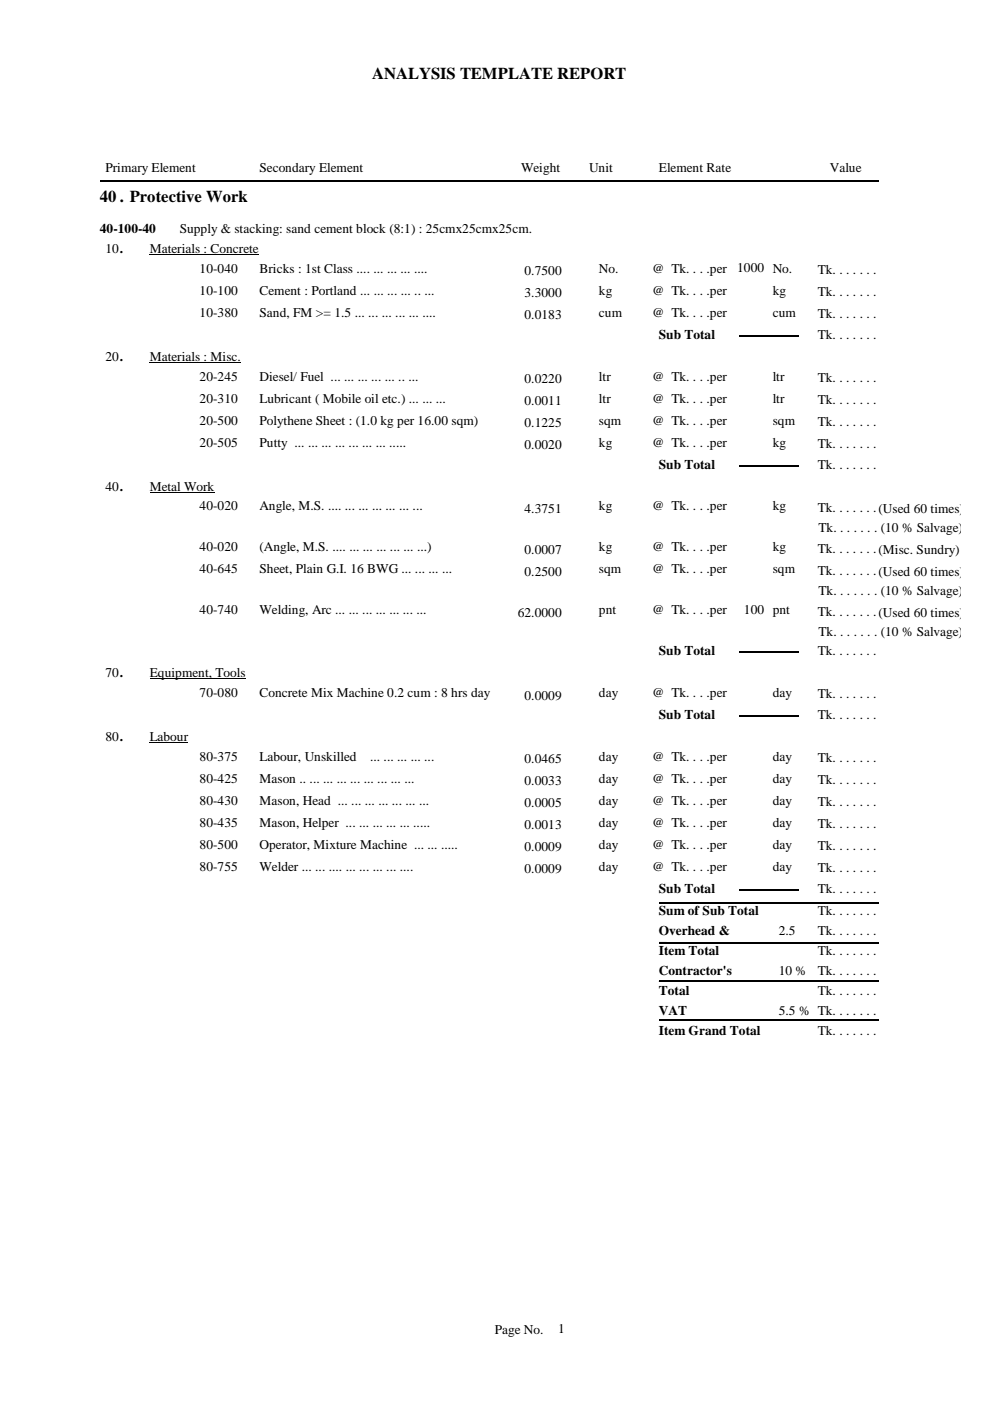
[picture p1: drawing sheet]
<svg xmlns="http://www.w3.org/2000/svg" width="210mm" height="297mm" viewBox="0 0 210 297" stroke-linecap="round" stroke-linejoin="round" font-family="sans-serif">
<defs><g id="words">
<g font-size="3.5">
<text x="78.9" y="16.7">ANALYSIS TEMPLATE REPORT</text>
<text x="21.2" y="42.8">40 . Protective Work</text>
</g>
<g font-size="2.8">
<text x="22.4" y="36.6">Primary Element</text>
<text x="55" y="36.6">Secondary Element</text>
<text x="110.5" y="36.6">Weight</text>
<text x="124.9" y="36.6">Unit</text>
<text x="139.7" y="36.6">Element Rate</text>
<text x="175.9" y="36.6">Value</text>
<text x="21.2" y="49.5">40-100-40</text>
<text x="22.4" y="53.6">10.</text>
<text x="31.7" y="53.6">Materials : Concrete</text>
<text x="38.1" y="49.5">Supply &amp; stacking: sand cement block (8:1) : 25cmx25cmx25cm.</text>
<text x="42.3" y="57.9">10-040</text>
<text x="55" y="57.9">Bricks : 1st Class .... ... ... ... ....</text>
<text x="111.2" y="58.4">0.7500</text>
<text x="127" y="57.9">No.</text>
<text x="138.3" y="57.9">@ Tk. . . .per</text>
<text x="156.3" y="57.7">1000 No.</text>
<text x="173.4" y="58.1">Tk. . . . . . .</text>
<text x="42.3" y="62.5">10-100</text>
<text x="55" y="62.5">Cement : Portland ... ... ... ... .. ...</text>
<text x="111.2" y="63">3.3000</text>
<text x="127" y="62.5">kg</text>
<text x="138.3" y="62.5">@ Tk. . . .per</text>
<text x="163.8" y="62.5">kg</text>
<text x="173.4" y="62.8">Tk. . . . . . .</text>
<text x="42.3" y="67.2">10-380</text>
<text x="55" y="67.2">Sand, FM &gt;= 1.5 ... ... ... ... ... ....</text>
<text x="111.2" y="67.7">0.0183</text>
<text x="127" y="67.2">cum</text>
<text x="138.3" y="67.2">@ Tk. . . .per</text>
<text x="139.7" y="71.8">Sub Total</text>
<text x="163.8" y="67.2">cum</text>
<text x="173.4" y="67.4">Tk. . . . . . .</text>
<text x="173.4" y="71.8">Tk. . . . . . .</text>
<text x="22.4" y="76.5">20.</text>
<text x="31.7" y="76.5">Materials : Misc.</text>
<text x="42.3" y="80.7">20-245</text>
<text x="55" y="80.7">Diesel/ Fuel ... ... ... ... ... .. ...</text>
<text x="111.2" y="81.2">0.0220</text>
<text x="127" y="80.7">ltr</text>
<text x="138.3" y="80.7">@ Tk. . . .per</text>
<text x="163.8" y="80.7">ltr</text>
<text x="173.4" y="81">Tk. . . . . . .</text>
<text x="42.3" y="85.4">20-310</text>
<text x="55" y="85.4">Lubricant ( Mobile oil etc.) ... ... ...</text>
<text x="111.2" y="85.9">0.0011</text>
<text x="127" y="85.4">ltr</text>
<text x="138.3" y="85.4">@ Tk. . . .per</text>
<text x="163.8" y="85.4">ltr</text>
<text x="173.4" y="85.6">Tk. . . . . . .</text>
<text x="42.3" y="90">20-500</text>
<text x="42.3" y="94.7">20-505</text>
<text x="55" y="90">Polythene Sheet : (1.0 kg per 16.00 sqm)</text>
<text x="55" y="94.7">Putty ... ... ... ... ... ... ... .....</text>
<text x="111.2" y="90.5">0.1225</text>
<text x="111.2" y="95.2">0.0020</text>
<text x="127" y="90">sqm</text>
<text x="127" y="94.7">kg</text>
<text x="138.3" y="90">@ Tk. . . .per</text>
<text x="138.3" y="94.7">@ Tk. . . .per</text>
<text x="163.8" y="90">sqm</text>
<text x="163.8" y="94.7">kg</text>
<text x="173.4" y="90.3">Tk. . . . . . .</text>
<text x="173.4" y="94.9">Tk. . . . . . .</text>
<text x="139.7" y="99.3">Sub Total</text>
<text x="173.4" y="99.3">Tk. . . . . . .</text>
<text x="22.4" y="104">40.</text>
<text x="31.7" y="104">Metal Work</text>
<text x="42.3" y="108.2">40-020</text>
<text x="55" y="108.2">Angle, M.S. .... ... ... ... ... ... ...</text>
<text x="111.2" y="108.7">4.3751</text>
<text x="127" y="108.2">kg</text>
<text x="138.3" y="108.2">@ Tk. . . .per</text>
<text x="163.8" y="108.2">kg</text>
<text x="173.4" y="108.5">Tk. . . . . . .(Used 60 times)</text>
<text x="173.6" y="112.9">Tk. . . . . . . (10 % Salvage)</text>
<text x="42.3" y="116.9">40-020</text>
<text x="55" y="116.9">(Angle, M.S. .... ... ... ... ... ... ...)</text>
<text x="111.2" y="117.4">0.0007</text>
<text x="127" y="116.9">kg</text>
<text x="138.3" y="116.9">@ Tk. . . .per</text>
<text x="163.8" y="116.9">kg</text>
<text x="173.4" y="117.2">Tk. . . . . . .(Misc. Sundry)</text>
<text x="42.3" y="121.6">40-645</text>
<text x="55" y="121.6">Sheet, Plain G.I. 16 BWG ... ... ... ...</text>
<text x="111.2" y="122.1">0.2500</text>
<text x="127" y="121.6">sqm</text>
<text x="138.3" y="121.6">@ Tk. . . .per</text>
<text x="163.8" y="121.6">sqm</text>
<text x="173.4" y="121.8">Tk. . . . . . .(Used 60 times)</text>
<text x="42.3" y="130.2">40-740</text>
<text x="55" y="130.2">Welding, Arc ... ... ... ... ... ... ...</text>
<text x="109.8" y="130.8">62.0000</text>
<text x="127" y="130.2">pnt</text>
<text x="138.3" y="130.2">@ Tk. . . .per</text>
<text x="157.7" y="130.1">100 pnt</text>
<text x="173.4" y="130.5">Tk. . . . . . .(Used 60 times)</text>
<text x="173.6" y="126.2">Tk. . . . . . . (10 % Salvage)</text>
<text x="173.6" y="134.9">Tk. . . . . . . (10 % Salvage)</text>
<text x="22.4" y="143.6">70.</text>
<text x="31.7" y="143.6">Equipment, Tools</text>
<text x="139.7" y="138.9">Sub Total</text>
<text x="173.4" y="138.9">Tk. . . . . . .</text>
<text x="42.3" y="147.8">70-080</text>
<text x="55" y="147.8">Concrete Mix Machine 0.2 cum : 8 hrs day</text>
<text x="111.2" y="148.3">0.0009</text>
<text x="127" y="147.8">day</text>
<text x="138.3" y="147.8">@ Tk. . . .per</text>
<text x="163.8" y="147.8">day</text>
<text x="173.4" y="148.1">Tk. . . . . . .</text>
<text x="139.7" y="152.5">Sub Total</text>
<text x="173.4" y="152.5">Tk. . . . . . .</text>
<text x="22.4" y="157.1">80.</text>
<text x="31.7" y="157.1">Labour</text>
<text x="42.3" y="161.4">80-375</text>
<text x="55" y="161.4">Labour, Unskilled</text>
<text x="78.5" y="161.4">... ... ... ... ...</text>
<text x="111.2" y="161.9">0.0465</text>
<text x="127" y="161.4">day</text>
<text x="138.3" y="161.4">@ Tk. . . .per</text>
<text x="163.8" y="161.4">day</text>
<text x="173.4" y="161.6">Tk. . . . . . .</text>
<text x="42.3" y="166">80-425</text>
<text x="55" y="166">Mason .. ... ... ... ... ... ... ... ...</text>
<text x="111.2" y="166.5">0.0033</text>
<text x="127" y="166">day</text>
<text x="138.3" y="166">@ Tk. . . .per</text>
<text x="163.8" y="166">day</text>
<text x="173.4" y="166.3">Tk. . . . . . .</text>
<text x="42.3" y="170.7">80-430</text>
<text x="55" y="170.7">Mason, Head ... ... ... ... ... ... ...</text>
<text x="111.2" y="171.2">0.0005</text>
<text x="127" y="170.7">day</text>
<text x="138.3" y="170.7">@ Tk. . . .per</text>
<text x="163.8" y="170.7">day</text>
<text x="173.4" y="170.9">Tk. . . . . . .</text>
<text x="42.3" y="175.3">80-435</text>
<text x="42.3" y="180">80-500</text>
<text x="55" y="175.3">Mason, Helper ... ... ... ... ... .....</text>
<text x="55" y="180">Operator, Mixture Machine ... ... .....</text>
<text x="111.2" y="175.8">0.0013</text>
<text x="127" y="175.3">day</text>
<text x="127" y="180">day</text>
<text x="138.3" y="175.3">@ Tk. . . .per</text>
<text x="138.3" y="180">@ Tk. . . .per</text>
<text x="163.8" y="175.3">day</text>
<text x="163.8" y="180">day</text>
<text x="173.4" y="175.6">Tk. . . . . . .</text>
<text x="42.3" y="184.6">80-755</text>
<text x="55" y="184.6">Welder ... ... .... ... ... ... ... ....</text>
<text x="111.2" y="180.5">0.0009</text>
<text x="111.2" y="185.2">0.0009</text>
<text x="127" y="184.6">day</text>
<text x="138.3" y="184.6">@ Tk. . . .per</text>
<text x="163.8" y="184.6">day</text>
<text x="173.4" y="180.2">Tk. . . . . . .</text>
<text x="173.4" y="184.9">Tk. . . . . . .</text>
<text x="139.7" y="189.3">Sub Total</text>
<text x="173.4" y="189.3">Tk. . . . . . .</text>
<text x="139.7" y="194">Sum of Sub Total</text>
<text x="173.4" y="194">Tk. . . . . . .</text>
<text x="139.7" y="198.2">Overhead &amp;</text>
<text x="139.7" y="201.5">Estt.</text>
<text x="139.7" y="202.4">Item Total</text>
<text x="165.1" y="198.2">2.5</text>
<text x="165.1" y="201.5">%</text>
<text x="173.4" y="198.2">Tk. . . . . . .</text>
<text x="173.4" y="202.4">Tk. . . . . . .</text>
<text x="139.7" y="206.7">Contractor's</text>
<text x="165.1" y="206.7">10 %</text>
<text x="173.4" y="206.7">Tk. . . . . . .</text>
<text x="139.7" y="210">Profit</text>
<text x="139.7" y="210.9">Total</text>
<text x="139.7" y="215.1">VAT</text>
<text x="165.1" y="215.1">5.5 % Tk. . . . . . .</text>
<text x="173.4" y="210.9">Tk. . . . . . .</text>
<text x="139.7" y="219.4">Item Grand Total</text>
<text x="173.4" y="219.4">Tk. . . . . . .</text>
<text x="104.9" y="282.7">Page No.</text>
<text x="118.3" y="282.6">1</text>
</g>
</g></defs>
<path d="M21.2 38.3h165.1M156.6 71.2h12.7M156.6 98.7h12.7M156.6 138.3h12.7M156.6 151.8h12.7M139.7 199.9h46.6M139.7 191.5h46.6M156.6 188.7h12.7M139.7 216.4h46.6M139.7 207.9h46.6" fill="none" stroke="#000" stroke-width=".34"/>
<path d="M31.7 54h23.2M31.7 76.8h19.4M31.7 104.4h13.8M31.7 143.9h20.4M31.7 157.5h8.2" fill="none" stroke="#000" stroke-width=".21"/>
<use href="#words"/>
</svg>
